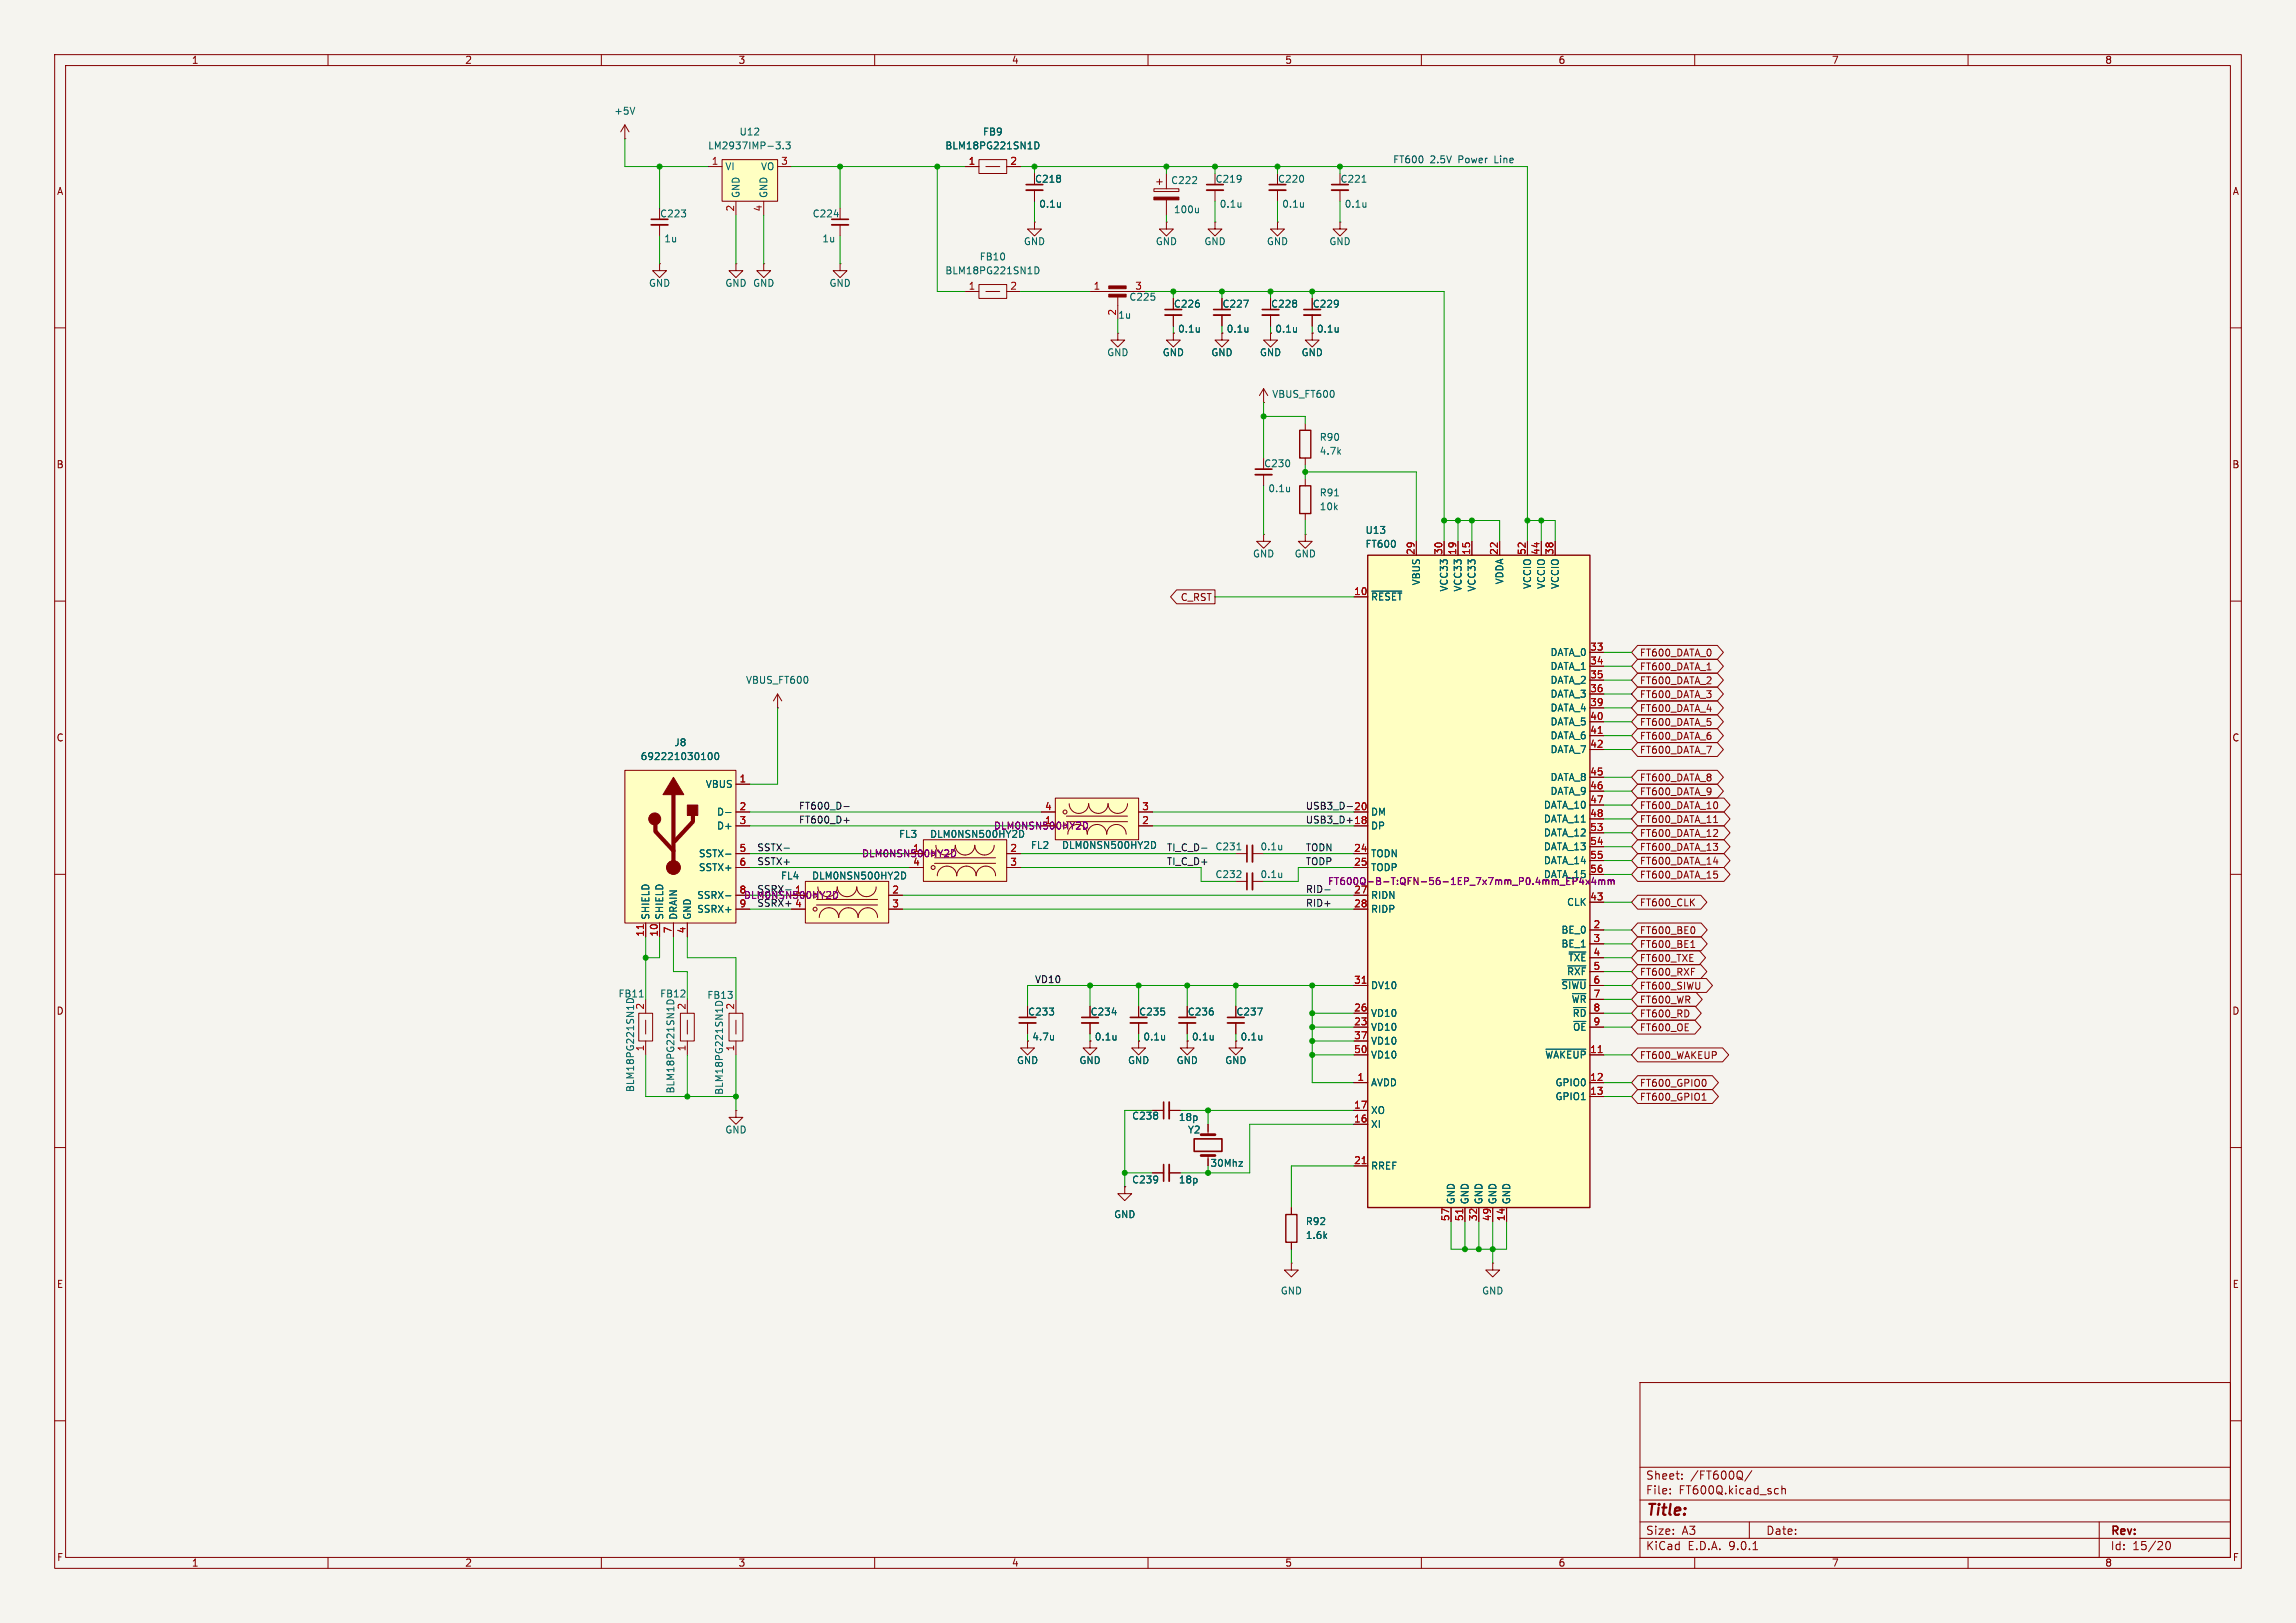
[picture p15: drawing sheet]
<svg xmlns="http://www.w3.org/2000/svg" width="420mm" height="297mm" viewBox="0 0 420 297" stroke-linecap="round" stroke-linejoin="round" font-family="sans-serif">
<defs><g id="words">
<text font-size="2.8" fill="#840000" x="301" y="277.9">Title:</text>
<g font-size="2.1" fill="#840000">
<text x="301" y="273.7">File:</text>
<text x="301" y="271">Sheet:</text>
<text x="307.1" y="273.7">FT600Q.kicad_sch</text>
<text x="309.2" y="271">/FT600Q/</text>
<text x="301" y="281.1">Size:</text>
<text x="307.6" y="281.1">A3</text>
<text x="323" y="281.1">Date:</text>
<text x="386" y="281.3">Rev:</text>
<text x="301" y="283.9">KiCad</text>
<text x="308.7" y="283.9">E.D.A.</text>
<text x="316.3" y="283.9">9.0.1</text>
<text x="386" y="283.9">Id:</text>
<text x="390.1" y="283.9">15/20</text>
</g>
<g font-size="1.8" fill="#840000">
<text x="35" y="11.9">1</text>
<text x="85" y="11.9">2</text>
<text x="135" y="11.9">3</text>
<text x="185" y="11.9">4</text>
<text x="235" y="11.9">5</text>
<text x="285" y="11.9">6</text>
<text x="335" y="11.9">7</text>
<text x="385" y="11.9">8</text>
<text x="10.3" y="35.9">A</text>
<text x="189.2" y="33.6">C218</text>
<text x="408.3" y="35.9">A</text>
<text x="214.6" y="56.5">C226</text>
<text x="223.5" y="56.5">C227</text>
<text x="232.4" y="56.5">C228</text>
<text x="240" y="56.5">C229</text>
<text x="10.3" y="85.9">B</text>
<text x="408.2" y="85.9">B</text>
<text x="215.9" y="110.2">C_RST</text>
<text x="299.9" y="120.3">FT600_DATA_0</text>
<text x="299.9" y="122.9">FT600_DATA_1</text>
<text x="299.9" y="125.4">FT600_DATA_2</text>
<text x="299.9" y="130.5">FT600_DATA_4</text>
<text x="299.9" y="128">FT600_DATA_3</text>
<text x="10.3" y="135.9">C</text>
<text x="299.9" y="135.6">FT600_DATA_6</text>
<text x="299.9" y="133">FT600_DATA_5</text>
<text x="408.2" y="135.9">C</text>
<text x="299.9" y="143.2">FT600_DATA_8</text>
<text x="299.9" y="138.1">FT600_DATA_7</text>
<text x="299.9" y="145.7">FT600_DATA_9</text>
<text x="299.9" y="148.3">FT600_DATA_10</text>
<text x="299.9" y="153.4">FT600_DATA_12</text>
<text x="299.9" y="155.9">FT600_DATA_13</text>
<text x="299.9" y="150.8">FT600_DATA_11</text>
<text x="157.6" y="157.1">DLM0NSN500HY2D</text>
<text x="299.9" y="161">FT600_DATA_15</text>
<text x="299.9" y="158.4">FT600_DATA_14</text>
<text x="136" y="164.7">DLM0NSN500HY2D</text>
<text x="299.9" y="166.1">FT600_CLK</text>
<text x="299.9" y="171.1">FT600_BE0</text>
<text x="299.9" y="173.7">FT600_BE1</text>
<text x="299.9" y="178.8">FT600_RXF</text>
<text x="299.9" y="176.2">FT600_TXE</text>
<text x="10.3" y="185.9">D</text>
<text x="299.9" y="183.8">FT600_WR</text>
<text x="299.9" y="181.3">FT600_SIWU</text>
<text x="408.2" y="185.9">D</text>
<text x="188" y="186">C233</text>
<text x="199.4" y="186">C234</text>
<text x="208.3" y="186">C235</text>
<text x="217.2" y="186">C236</text>
<text x="226.1" y="186">C237</text>
<text x="299.9" y="188.9">FT600_OE</text>
<text x="299.9" y="186.4">FT600_RD</text>
<text x="299.9" y="194">FT600_WAKEUP</text>
<text x="299.9" y="199.1">FT600_GPIO0</text>
<text x="299.9" y="201.6">FT600_GPIO1</text>
<text x="221.3" y="213.7">30Mhz</text>
<text x="10.3" y="235.9">E</text>
<text x="408.3" y="235.9">E</text>
<text x="10.3" y="285.9">F</text>
<text x="35" y="286.9">1</text>
<text x="85" y="286.9">2</text>
<text x="135" y="286.9">3</text>
<text x="185" y="286.9">4</text>
<text x="235" y="286.9">5</text>
<text x="285" y="286.9">6</text>
<text x="335" y="286.9">7</text>
<text x="385" y="286.9">8</text>
<text x="408.3" y="285.9">F</text>
</g>
<g font-size="1.8" fill="#006464">
<text x="112.3" y="21.2">+5V</text>
<text x="129.4" y="27.5">LM2937IMP-3.3</text>
<text x="135.2" y="25">U12</text>
<text x="172.8" y="27.5">BLM18PG221SN1D</text>
<text x="179.7" y="25">FB9</text>
<text x="132.6" y="31.3">VI</text>
<text x="139.1" y="31.3">VO</text>
<text x="214.1" y="33.9">C222</text>
<text x="222.3" y="33.6">C219</text>
<text x="233.7" y="33.6">C220</text>
<text x="245.1" y="33.6">C221</text>
<text x="120.7" y="40">C223</text>
<text x="135.5" y="36.3" transform="rotate(-90 135.5 36.3)">GND</text>
<text x="140.6" y="36.3" transform="rotate(-90 140.6 36.3)">GND</text>
<text x="148.6" y="40">C224</text>
<text x="190" y="38.2">0.1u</text>
<text x="214.6" y="39.2">100u</text>
<text x="223" y="38.2">0.1u</text>
<text x="234.5" y="38.2">0.1u</text>
<text x="245.9" y="38.2">0.1u</text>
<text x="121.4" y="44.6">1u</text>
<text x="150.3" y="44.6">1u</text>
<text x="179.1" y="47.9">FB10</text>
<text x="187.2" y="45.1">GND</text>
<text x="211.3" y="45.1">GND</text>
<text x="220.2" y="45.1">GND</text>
<text x="231.6" y="45.1">GND</text>
<text x="243.1" y="45.1">GND</text>
<text x="118.6" y="52.7">GND</text>
<text x="132.6" y="52.7">GND GND</text>
<text x="151.6" y="52.7">GND</text>
<text x="172.8" y="50.4">BLM18PG221SN1D</text>
<text x="207.6" y="53.1">3</text>
<text x="204.5" y="58.5">1u</text>
<text x="206.5" y="55.2">C225</text>
<text x="202.4" y="65.4">GND</text>
<text x="212.6" y="65.4">GND</text>
<text x="215.4" y="61.1">0.1u</text>
<text x="221.5" y="65.4">GND</text>
<text x="224.3" y="61.1">0.1u</text>
<text x="230.4" y="65.4">GND</text>
<text x="233.2" y="61.1">0.1u</text>
<text x="238" y="65.4">GND</text>
<text x="240.8" y="61.1">0.1u</text>
<text x="232.6" y="73">VBUS_FT600</text>
<text x="241.3" y="83.4">4.7k</text>
<text x="241.3" y="80.9">R90</text>
<text x="231.1" y="85.7">C230</text>
<text x="231.9" y="90.3">0.1u</text>
<text x="241.3" y="93.6">10k</text>
<text x="241.3" y="91">R91</text>
<text x="249.7" y="97.9">U13</text>
<text x="249.7" y="100.4">FT600</text>
<text x="229.1" y="102.2">GND</text>
<text x="236.7" y="102.2">GND</text>
<text x="259.9" y="107.2" transform="rotate(-90 259.9 107.2)">VBUS</text>
<text x="275.2" y="107" transform="rotate(-90 275.2 107)">VDDA</text>
<text x="280.3" y="107.9" transform="rotate(-90 280.3 107.9)">VCCIO</text>
<text x="282.8" y="107.9" transform="rotate(-90 282.8 107.9)">VCCIO</text>
<text x="285.3" y="107.9" transform="rotate(-90 285.3 107.9)">VCCIO</text>
<text x="250.7" y="110.1">~{RESET}</text>
<text x="265" y="108.4" transform="rotate(-90 265 108.4)">VCC33</text>
<text x="267.6" y="108.4" transform="rotate(-90 267.6 108.4)">VCC33</text>
<text x="270.1" y="108.4" transform="rotate(-90 270.1 108.4)">VCC33</text>
<text x="136.4" y="125.3">VBUS_FT600</text>
<text x="283.5" y="120.2">DATA_0</text>
<text x="283.5" y="122.8">DATA_1</text>
<text x="283.5" y="125.3">DATA_2</text>
<text x="283.5" y="127.9">DATA_3</text>
<text x="283.5" y="130.4">DATA_4</text>
<text x="123.3" y="136.8">J8</text>
<text x="283.5" y="132.9">DATA_5</text>
<text x="283.5" y="135.5">DATA_6</text>
<text x="117.1" y="139.3">692221030100</text>
<text x="283.5" y="138">DATA_7</text>
<text x="283.5" y="143.1">DATA_8</text>
<text x="129" y="144.4">VBUS</text>
<text x="131.1" y="149.5">D-</text>
<text x="250.7" y="149.5">DM</text>
<text x="282.3" y="148.2">DATA_10</text>
<text x="283.5" y="145.6">DATA_9</text>
<text x="131.1" y="152">D+</text>
<text x="164.4" y="153.5">FL3</text>
<text x="170" y="153.5">DLM0NSN500HY2D</text>
<text x="181.7" y="152">DLM0NSN500HY2D</text>
<text x="188.5" y="155.5">FL2</text>
<text x="194.2" y="155.5">DLM0NSN500HY2D</text>
<text x="222.2" y="155.8">C231</text>
<text x="230.5" y="155.8">0.1u</text>
<text x="250.7" y="152">DP</text>
<text x="282.3" y="150.7">DATA_11</text>
<text x="282.3" y="153.3">DATA_12</text>
<text x="282.3" y="155.8">DATA_13</text>
<text x="127.7" y="157.1">SSTX-</text>
<text x="127.7" y="159.6">SSTX+</text>
<text x="142.8" y="161.1">FL4</text>
<text x="148.4" y="161.1">DLM0NSN500HY2D</text>
<text x="222.2" y="160.9">C232</text>
<text x="230.5" y="160.9">0.1u</text>
<text x="250.7" y="157.1">TODN</text>
<text x="250.7" y="159.6">TODP</text>
<text x="282.3" y="158.3">DATA_14</text>
<text x="282.3" y="160.9">DATA_15</text>
<text x="127.4" y="164.7">SSRX-</text>
<text x="127.4" y="167.2">SSRX+</text>
<text x="250.7" y="164.7">RIDN</text>
<text x="250.7" y="167.2">RIDP</text>
<text x="286.6" y="166">CLK</text>
<text x="119" y="168.4" transform="rotate(-90 119 168.4)">SHIELD</text>
<text x="121.5" y="168.4" transform="rotate(-90 121.5 168.4)">SHIELD</text>
<text x="124.1" y="168.4" transform="rotate(-90 124.1 168.4)">DRAIN</text>
<text x="126.6" y="168.4" transform="rotate(-90 126.6 168.4)">GND</text>
<text x="285.5" y="173.6">BE_1</text>
<text x="285.5" y="171">BE_0</text>
<text x="286.6" y="178.7">~{RXF}</text>
<text x="286.8" y="176.1">~{TXE}</text>
<text x="113" y="182.7">FB11</text>
<text x="120.7" y="182.7">FB12</text>
<text x="129.3" y="183">FB13</text>
<text x="250.7" y="181.2">DV10</text>
<text x="285.5" y="181.2">~{SIWU}</text>
<text x="287.4" y="183.7">~{WR}</text>
<text x="188.7" y="190.6">4.7u</text>
<text x="200.2" y="190.6">0.1u</text>
<text x="209.1" y="190.6">0.1u</text>
<text x="217.9" y="190.6">0.1u</text>
<text x="226.8" y="190.6">0.1u</text>
<text x="250.7" y="186.3">VD10</text>
<text x="250.7" y="188.8">VD10</text>
<text x="250.7" y="191.4">VD10</text>
<text x="287.6" y="186.3">~{RD}</text>
<text x="287.6" y="188.8">~{OE}</text>
<text x="185.9" y="194.9">GND</text>
<text x="197.4" y="194.9">GND</text>
<text x="206.2" y="194.9">GND</text>
<text x="215.1" y="194.9">GND</text>
<text x="224" y="194.9">GND</text>
<text x="250.7" y="193.9">VD10</text>
<text x="282.6" y="193.9">~{WAKEUP}</text>
<text x="116.2" y="199.9" transform="rotate(-90 116.2 199.9)">BLM18PG221SN1D</text>
<text x="123.5" y="200.2" transform="rotate(-90 123.5 200.2)">BLM18PG221SN1D</text>
<text x="132.4" y="200.4" transform="rotate(-90 132.4 200.4)">BLM18PG221SN1D</text>
<text x="250.7" y="199">AVDD</text>
<text x="284.4" y="201.5">GPIO1</text>
<text x="284.4" y="199">GPIO0</text>
<text x="132.6" y="207.6">GND</text>
<text x="207" y="205.1">C238</text>
<text x="215.5" y="205.3">18p</text>
<text x="217.2" y="207.6">Y2</text>
<text x="250.7" y="204.1">XO</text>
<text x="250.7" y="206.6">XI</text>
<text x="250.7" y="214.2">RREF</text>
<text x="207" y="216.8">C239</text>
<text x="215.5" y="216.8">18p</text>
<text x="266.3" y="220.5" transform="rotate(-90 266.3 220.5)">GND</text>
<text x="268.8" y="220.5" transform="rotate(-90 268.8 220.5)">GND</text>
<text x="271.4" y="220.5" transform="rotate(-90 271.4 220.5)">GND</text>
<text x="273.9" y="220.5" transform="rotate(-90 273.9 220.5)">GND</text>
<text x="276.5" y="220.5" transform="rotate(-90 276.5 220.5)">GND</text>
<text x="203.7" y="223.1">GND</text>
<text x="238.8" y="226.9">1.6k</text>
<text x="238.8" y="224.4">R92</text>
<text x="234.2" y="237.1">GND</text>
<text x="271" y="237.1">GND</text>
</g>
<g font-size="1.8" fill="#a90000">
<text x="130.1" y="30.2">1</text>
<text x="142.8" y="30.2">3</text>
<text x="177.1" y="30.2">1</text>
<text x="184.7" y="30.2">2</text>
<text x="134.4" y="38.8" transform="rotate(-90 134.4 38.8)">2</text>
<text x="139.4" y="38.8" transform="rotate(-90 139.4 38.8)">4</text>
<text x="177.1" y="53.1">1</text>
<text x="184.7" y="53.1">2</text>
<text x="200" y="53.1">1</text>
<text x="204.2" y="57.9" transform="rotate(-90 204.2 57.9)">2</text>
<text x="258.8" y="101.6" transform="rotate(-90 258.8 101.6)">29</text>
<text x="263.9" y="101.6" transform="rotate(-90 263.9 101.6)">30</text>
<text x="266.4" y="101.6" transform="rotate(-90 266.4 101.6)">19</text>
<text x="269" y="101.6" transform="rotate(-90 269 101.6)">15</text>
<text x="274.1" y="101.6" transform="rotate(-90 274.1 101.6)">22</text>
<text x="279.1" y="101.6" transform="rotate(-90 279.1 101.6)">52</text>
<text x="281.7" y="101.6" transform="rotate(-90 281.7 101.6)">44</text>
<text x="284.2" y="101.6" transform="rotate(-90 284.2 101.6)">38</text>
<text x="247.6" y="109">10</text>
<text x="290.8" y="119.1">33</text>
<text x="290.8" y="121.7">34</text>
<text x="290.8" y="124.2">35</text>
<text x="290.8" y="126.7">36</text>
<text x="290.8" y="129.3">39</text>
<text x="290.8" y="131.8">40</text>
<text x="290.8" y="134.4">41</text>
<text x="290.8" y="136.9">42</text>
<text x="135.2" y="143.3">1</text>
<text x="290.8" y="142">45</text>
<text x="135.2" y="148.3">2</text>
<text x="191.1" y="148.3">4</text>
<text x="208.8" y="148.3">3</text>
<text x="247.6" y="148.3">20</text>
<text x="290.8" y="144.5">46</text>
<text x="290.8" y="147.1">47</text>
<text x="290.8" y="149.6">48</text>
<text x="135.2" y="150.9">3</text>
<text x="135.2" y="156">5</text>
<text x="166.9" y="156">1</text>
<text x="184.7" y="156">2</text>
<text x="191.1" y="150.9">1</text>
<text x="208.8" y="150.9">2</text>
<text x="247.6" y="156">24</text>
<text x="247.6" y="150.9">18</text>
<text x="290.8" y="152.1">53</text>
<text x="290.8" y="154.7">54</text>
<text x="135.2" y="158.5">6</text>
<text x="166.9" y="158.5">4</text>
<text x="184.7" y="158.5">3</text>
<text x="247.6" y="158.5">25</text>
<text x="290.8" y="157.2">55</text>
<text x="290.8" y="159.8">56</text>
<text x="145.3" y="163.6">1</text>
<text x="145.3" y="166.1">4</text>
<text x="163.1" y="163.6">2</text>
<text x="163.1" y="166.1">3</text>
<text x="247.6" y="163.6">27</text>
<text x="247.6" y="166.1">28</text>
<text x="290.8" y="164.8">43</text>
<text x="117.9" y="171.5" transform="rotate(-90 117.9 171.5)">11</text>
<text x="120.4" y="171.5" transform="rotate(-90 120.4 171.5)">10</text>
<text x="122.9" y="170.9" transform="rotate(-90 122.9 170.9)">7</text>
<text x="125.5" y="170.9" transform="rotate(-90 125.5 170.9)">4</text>
<text x="291.4" y="172.5">3</text>
<text x="291.4" y="169.9">2</text>
<text x="291.4" y="175">4</text>
<text x="291.4" y="177.5">5</text>
<text x="117.9" y="184.9" transform="rotate(-90 117.9 184.9)">2</text>
<text x="125.5" y="184.9" transform="rotate(-90 125.5 184.9)">2</text>
<text x="134.4" y="184.9" transform="rotate(-90 134.4 184.9)">2</text>
<text x="247.6" y="185.2">26</text>
<text x="247.6" y="180.1">31</text>
<text x="291.4" y="180.1">6</text>
<text x="291.4" y="182.6">7</text>
<text x="291.4" y="185.2">8</text>
<text x="247.6" y="187.7">23</text>
<text x="247.6" y="190.2">37</text>
<text x="291.4" y="187.7">9</text>
<text x="117.9" y="192.5" transform="rotate(-90 117.9 192.5)">1</text>
<text x="125.5" y="192.5" transform="rotate(-90 125.5 192.5)">1</text>
<text x="134.4" y="192.5" transform="rotate(-90 134.4 192.5)">1</text>
<text x="247.6" y="192.8">50</text>
<text x="248.2" y="197.9">1</text>
<text x="290.8" y="192.8">11</text>
<text x="290.8" y="197.9">12</text>
<text x="247.6" y="202.9">17</text>
<text x="290.8" y="200.4">13</text>
<text x="247.6" y="205.5">16</text>
<text x="247.6" y="213.1">21</text>
<text x="265.2" y="223.6" transform="rotate(-90 265.2 223.6)">57</text>
<text x="267.7" y="223.6" transform="rotate(-90 267.7 223.6)">51</text>
<text x="270.3" y="223.6" transform="rotate(-90 270.3 223.6)">32</text>
<text x="272.8" y="223.6" transform="rotate(-90 272.8 223.6)">49</text>
<text x="275.3" y="223.6" transform="rotate(-90 275.3 223.6)">14</text>
</g>
<g font-size="1.8" fill="#0000c2">
<text x="254.7" y="30.1">FT600</text>
<text x="261.6" y="30.1">2.5V</text>
<text x="266.9" y="30.1">Power</text>
<text x="273.7" y="30.1">Line</text>
</g>
<g font-size="1.8" fill="#0f0f0f">
<text x="146" y="148.2">FT600_D-</text>
<text x="238.8" y="148.2">USB3_D-</text>
<text x="138.4" y="155.9">SSTX-</text>
<text x="146" y="150.8">FT600_D+</text>
<text x="213.4" y="155.9">TI_C_D-</text>
<text x="238.8" y="150.8">USB3_D+ 18</text>
<text x="238.8" y="155.9">TODN</text>
<text x="138.4" y="158.4">SSTX+</text>
<text x="213.4" y="158.4">TI_C_D+</text>
<text x="238.8" y="158.4">TODP</text>
<text x="238.8" y="163.5">RID-</text>
<text x="238.8" y="166">RID+</text>
<text x="189.2" y="180">VD10</text>
</g>
<g font-size="1.8" fill="#840084">
<text x="135.2" y="163.6">8</text>
<text x="135.2" y="166.1">9</text>
<text x="138.4" y="166">SSRX+ 4</text>
<text x="138.4" y="163.5">SSRX-</text>
<text x="242.8" y="162.2">FT600Q-B-T:QFN-56-1EP_7x7mm_P0.4mm_EP4x4mm</text>
</g>
</g></defs>
<path d="M0 0h420v297h-420z" fill="#f5f4ef" stroke="#f5f4ef" stroke-width=".18"/>
<g fill="none" stroke="#840000" stroke-width=".18">
<path d="M10 10h400v277h-400zM12 12h396v273h-396zM60 10v2M110 10v2M160 10v2M210 10v2M260 10v2M310 10v2M360 10v2M232.4 57.7v2M10 60h2M408 60h2"/>
<path d="M231.1 86.9v2M10 110h2M408 110h2M10 160h2M408 160h2M10 210h2M408 210h2M300 253h108v32h-108zM10 260h2M300 278.5h108M300 274.5h108M300 268.5h108"/>
<path d="M305.5 273.2v.2M305.5 272.5v.1M307.7 270.5v.2M307.7 269.8v.1M320 278.5v3M320.4 269.1l-1.2 1.9M325.2 272.4l.1 .1M325.3 273.3l-.1 .1M325.9 271.9v1.5M325.9 272.5l.3-.1 .3 .1 .1 .9M384 278.5v6.5M408 260h2"/>
<path d="M60 285v2M110 285v2M160 285v2M210 285v2M260 285v2M300 281.5h108M310 285v2M320.7 283.6h.8M360 285v2M396.3 282.2l.2-.1a.8 .8 0 0 1 .5 .7 .8 .8 0 0 1-.5 .8l-.2-.2-.1-.4z"/>
</g>
<path d="M230.9 56.6h3M229.6 85.9h3.1" fill="none" stroke="#840000" stroke-width=".3"/>
<path d="M230.9 57.7h3M229.6 86.9h3.1" fill="none" stroke="#840000" stroke-width=".33"/>
<path d="M237.2 59.9v.9M237.2 60.7h-.1M235.9 89.1v.9M235.9 89.9h-.1" fill="none" stroke="#006464" stroke-width=".18"/>
<path d="M250.2 101.6h40.6v119.4h-40.6z" fill="#ffffc2"/>
<path d="M250.2 101.6h40.6v119.4h-40.6z" fill="none" stroke="#840000" stroke-width=".25"/>
<g fill="none" stroke="#840000" stroke-width=".18">
<path d="M233.7 34.8v2M245.1 34.8v2M233.7 40.6v1.3h1.2l-1.2 1.3-1.3-1.3h1.3M233.7 40.6h.1M245.1 40.6v1.3h1.3l-1.3 1.3-1.3-1.3h1.3M245.1 40.6h.1M259.1 99.1v2.5M264.2 99.1v2.5M266.7 99.1v2.5M269.2 99.1v2.5M274.3 99.1v2.5M279.4 99.1v2.5"/>
<path d="M281.9 99.1v2.5M284.5 99.1v2.5M247.6 109.2h2.6M290.8 119.4h2.6M290.8 121.9h2.6M290.8 124.5h2.6M290.8 127h2.6M290.8 129.5h2.6M290.8 132.1h2.6M290.8 134.6h2.6M290.8 137.2h2.6M247.6 148.6h2.6"/>
<path d="M247.6 151.1h2.6M247.6 156.2h2.6M247.6 158.8h2.6M290.8 142.2h2.6M290.8 144.8h2.6M290.8 147.3h2.6M290.8 149.9h2.6M290.8 152.4h2.6M290.8 154.9h2.6M290.8 157.5h2.6M247.6 163.8h2.6M247.6 166.4h2.6"/>
<path d="M290.8 172.7h2.6M290.8 175.3h2.6M290.8 177.8h2.6M290.8 160h2.6M290.8 165.1h2.6M290.8 170.2h2.6M188 187.2v2M247.6 185.4h2.6M247.6 188h2.6M247.6 190.5h2.6M247.6 198.1h2.6M247.6 180.3h2.6"/>
<path d="M247.6 193h2.6M290.8 185.4h2.6M290.8 188h2.6M290.8 198.1h2.6M290.8 180.3h2.6M290.8 182.9h2.6M290.8 193h2.6M247.6 203.2h2.6M247.6 205.7h2.6M247.6 213.4h2.6M290.8 200.7h2.6M265.4 221v2.5"/>
<path d="M268 221v2.5M270.5 221v2.5M273 221v2.5M275.6 221v2.5"/>
</g>
<path d="M292.3 134.2h.8M249.2 179.9h.7M292.3 192.6h.8M249.2 212.9h.7M267.6 221.3v.7" fill="none" stroke="#a90000" stroke-width=".18"/>
<path d="M238.4 37.1v.8M238.4 37.8v.1M249.2 33.3h.7M249.9 37.1v.8M249.9 37.8l-.1 .1M250.9 108.2h5.5M285.8 179.3h4.3M286.8 176.8h3.3M287 174.2h3.1M192.7 189.5v.8M192.7 190.2l-.1 .1M282.8 192h7.3" fill="none" stroke="#006464" stroke-width=".18"/>
<g fill="none" stroke="#840084" stroke-width=".18">
<path d="M287.7 160.6v1.3M289.6 161v.9M290.1 161l.7 .9M290.8 161l-.7 .9M291.5 160.5l-.3 .9h.8M291.8 161v.9M292.5 161v.9M292.5 161.1l.3-.1 .2 .2M293 161.2l.2-.2 .3 .1 .1 .8M293 161.2v.7M294.2 161.1l.3-.1 .2 .2M294.2 161v.9"/>
<path d="M294.7 161.2l.2-.2 .3 .1v.8M294.7 161.2v.7"/>
</g>
<path d="M232.2 33.8h3M243.6 33.8h3M186.4 186.2h3.1" fill="none" stroke="#840000" stroke-width=".3"/>
<path d="M232.2 34.8h3M243.6 34.8h3M186.4 187.2h3.1" fill="none" stroke="#840000" stroke-width=".33"/>
<path d="M193 146.1h15.3v7.6h-15.3z" fill="#ffffc2"/>
<g fill="none" stroke="#840000" stroke-width=".18">
<path d="M190.5 148.6h2.5M193 146.1h15.3v7.6h-15.3zM195.1 150.4h11.1M195.1 149.4h11.1M195.3 152.7a1.78 1.78 0 0 1 1.8-1.8 1.78 1.78 0 0 1 1.8 1.8 1.78 1.78 0 0 1 1.8-1.8 1.78 1.78 0 0 1 1.7 1.8 1.78 1.78 0 0 1 1.8-1.8 1.78 1.78 0 0 1 1.8 1.8M195.6 147.1a1.78 1.78 0 0 0 1.8 1.8 1.78 1.78 0 0 0 1.7-1.8 1.78 1.78 0 0 0 1.8 1.7 1.78 1.78 0 0 0 1.8-1.7 1.78 1.78 0 0 0 1.8 1.7 1.78 1.78 0 0 0 1.7-1.7M208.3 148.6h2.5M208.3 151.1h2.5"/>
<circle cx="194.8" cy="148.6" r=".36"/>
</g>
<path d="M210.7 154a.64 .64 0 0 1 .7 .6 .64 .64 0 0 1-.7 .7" fill="none" stroke="#006464" stroke-width=".18"/>
<path d="M198.2 150.4a.64 .64 0 0 1 .7 .7 .64 .64 0 0 1-.7 .6" fill="none" stroke="#840084" stroke-width=".18"/>
<path d="M168.9 153.7h15.2v7.6h-15.2z" fill="#ffffc2"/>
<g fill="none" stroke="#840000" stroke-width=".18">
<path d="M240 57.7v2M231.1 73.7h.1M231.1 71.1l-.7 1.3M231.1 71.1l.8 1.3M231.1 71.1v2.6M238.8 77.5v1.2M240 61v1.2h1.3l-1.3 1.3-1.2-1.3h1.2M240 61h.1M231.1 97.8v1.3h1.3l-1.3 1.2-1.2-1.2h1.2M231.1 97.8h.1M238.8 97.8v1.3h1.2l-1.2 1.2-1.3-1.2h1.3M238.8 97.8h.1"/>
<path d="M238.8 83.8v1.3M238.8 87.6v1.3M238.8 94v1.3M166.4 158.8h2.5M168.9 153.7h15.2v7.6h-15.2zM170.9 157h11.2M170.9 158h11.2M171.2 154.7a1.77 1.77 0 0 0 1.8 1.8M176.5 156.5a1.78 1.78 0 0 1-1.7-1.8 1.78 1.78 0 0 1-1.8 1.8M181.9 154.7a1.78 1.78 0 0 1-1.8 1.8 1.78 1.78 0 0 1-1.8-1.8 1.78 1.78 0 0 1-1.8 1.8M184.1 158.8h2.6M184.1 156.2h2.6"/>
<path d="M226.1 156.2h2M229.1 156.2h2M171.4 160.3a1.78 1.78 0 0 1 1.8-1.8 1.78 1.78 0 0 1 1.8 1.8 1.78 1.78 0 0 1 1.8-1.8 1.78 1.78 0 0 1 1.8 1.8M178.6 160.3a1.78 1.78 0 0 1 1.7-1.8 1.78 1.78 0 0 1 1.8 1.8M226.1 161.3h2M229.1 161.3h2M188 190.5v1.3h1.2l-1.2 1.2-1.3-1.2h1.3M188 190.5h.1M134.6 203.2v1.3h1.3l-1.3 1.2-1.3-1.2h1.3M134.6 203.2h.1M236.2 231.1v1.3h1.3l-1.3 1.3-1.3-1.3h1.3M236.2 231.1h.1"/>
<circle cx="170.7" cy="158.8" r=".36"/>
</g>
<path d="M244.8 59.9v.9M244.8 60.7h-.1M244.1 90.7h.8M187.3 152.5l-.2 .6-.6 .1M226.3 155.5h.7M234.4 154.7v.8M234.4 159.8v.8M234.4 155.4v.1M234.4 160.5h.1" fill="none" stroke="#006464" stroke-width=".18"/>
<path d="M174.1 155.5a.64 .64 0 0 1 .7 .7 .64 .64 0 0 1-.7 .6" fill="none" stroke="#840084" stroke-width=".18"/>
<path d="M237.7 78.7h2.1v5.1h-2.1zM237.7 88.9h2.1v5.1h-2.1z" fill="none" stroke="#840000" stroke-width=".25"/>
<path d="M238.5 56.6h3.1M228.1 154.7v3M228.1 159.8v3" fill="none" stroke="#840000" stroke-width=".3"/>
<path d="M238.5 57.7h3.1M229.1 154.7v3M229.1 159.8v3" fill="none" stroke="#840000" stroke-width=".33"/>
<path d="M147.3 161.3h15.3v7.6h-15.3z" fill="#ffffc2"/>
<g fill="none" stroke="#840000" stroke-width=".18">
<path d="M211.1 34.5h4.5v.6h-4.5zM211.6 33.3h1M212.1 32.8v1M213.4 31.8v2.7M213.4 36.6v2.8M222.2 34.8v2M176.5 53.3h2.6M179.1 52.1h5v2.5h-5zM180.3 53.3h2.6M184.1 53.3h2.6M199.4 53.3h7.6M204.5 54.1v4.3"/>
<path d="M213.4 40.6v1.3h1.2l-1.2 1.3-1.3-1.3h1.3M213.4 40.6h.1M214.6 57.7v2M222.2 40.6v1.3h1.3l-1.3 1.3-1.2-1.3h1.2M222.2 40.6h.1M223.5 57.7v2M204.5 61v1.2h1.2l-1.2 1.3-1.3-1.3h1.3M204.5 61h.1M214.6 61v1.2h1.3l-1.3 1.3-1.2-1.3h1.2M214.6 61h.1M223.5 61v1.2h1.3l-1.3 1.3-1.3-1.3h1.3M223.5 61h.1"/>
<path d="M232.4 61v1.2h1.3l-1.3 1.3-1.3-1.3h1.3M232.4 61h.1M142.2 129.5h.1M142.2 127l-.7 1.3M142.2 127l.8 1.3M142.2 127v2.5M144.8 166.4h2.5M147.3 161.3h15.3v7.6h-15.3zM149.4 164.6h11.1M149.4 165.6h11.1M149.6 162.3a1.78 1.78 0 0 0 1.8 1.8 1.78 1.78 0 0 0 1.8-1.8 1.78 1.78 0 0 0 1.7 1.8 1.78 1.78 0 0 0 1.8-1.8 1.78 1.78 0 0 0 1.8 1.8 1.78 1.78 0 0 0 1.8-1.8M149.9 167.9a1.78 1.78 0 0 1 1.7-1.8 1.78 1.78 0 0 1 1.8 1.8 1.78 1.78 0 0 1 1.8-1.8 1.78 1.78 0 0 1 1.8 1.8"/>
<path d="M157 167.9a1.78 1.78 0 0 1 1.7-1.8 1.78 1.78 0 0 1 1.8 1.8M162.6 166.4h2.5M162.6 163.8h2.5M199.4 190.5v1.3h1.3l-1.3 1.2-1.3-1.2h1.3M199.4 190.5h.1M208.3 190.5v1.3h1.2l-1.2 1.2-1.3-1.2h1.3M208.3 190.5h.1M208.3 187.2v2M217.2 190.5v1.3h1.2l-1.2 1.2-1.3-1.2h1.3M217.2 190.5h.1M217.2 187.2v2M226.1 190.5v1.3h1.2l-1.2 1.2-1.3-1.2h1.3"/>
<path d="M226.1 190.5h.1M226.1 187.2v2M205.7 217.2v1.2h1.3l-1.3 1.3-1.2-1.3h1.2M205.7 217.2h.1M210.8 214.6h2.1M210.8 203.2h2.1M213.9 214.6h2M213.9 203.2h2M221 205.7v1.9M221 211.5v.6M236.2 221v1.2M236.2 227.3v1.3"/>
<circle cx="149.1" cy="166.4" r=".36"/>
</g>
<g fill="none" stroke="#006464" stroke-width=".18">
<path d="M219.2 38.1v.8M219.2 38.8l-.2 .1M227 37.1v.8M227 37.8l-.1 .1M189.3 48.8a.64 .64 0 0 1 .8 .7 .64 .64 0 0 1-.8 .6zM219.4 59.9v.9M227.5 54.9h.8l-.5 1.3M228.3 59.9v.9M219.4 60.7h-.1M228.3 60.7h-.1M164.9 159.6a.64 .64 0 0 1 .8 .6 .64 .64 0 0 1-.8 .7M213 189.5v.8"/>
<path d="M213 190.2v.1M221.9 189.5v.8M221.9 190.2v.1M230 184.5h.9l-.6 1.2M230.8 189.5v.8M230.8 190.2l-.1 .1M226.6 212.6h.7l-.7 .8h.7"/>
</g>
<path d="M152.5 163.1a.64 .64 0 0 1 .7 .7 .64 .64 0 0 1-.7 .6" fill="none" stroke="#840084" stroke-width=".18"/>
<g fill="#840000" stroke="#840000" stroke-width=".18">
<path d="M202.8 53.8h3.2v.6h-3.2z"/>
<path d="M202.8 52.3h3.2v.5h-3.2z"/>
<path d="M211.1 36.1h4.5v.5h-4.5z"/>
</g>
<path d="M220.7 33.8h3.1M213.1 56.6h3.1M222 56.6h3M206.8 186.2h3M215.6 186.2h3.1M224.5 186.2h3.1M212.9 201.7v3M212.9 213.1v3.1M218.4 208.4h5.1v2.3h-5.1z" fill="none" stroke="#840000" stroke-width=".3"/>
<path d="M220.7 34.8h3.1M213.1 57.7h3.1M222 57.7h3M206.8 187.2h3M215.6 187.2h3.1M224.5 187.2h3.1M213.9 201.7v3M213.9 213.1v3.1" fill="none" stroke="#840000" stroke-width=".33"/>
<path d="M235.2 222.2h2v5.1h-2z" fill="none" stroke="#840000" stroke-width=".25"/>
<path d="M219.7 211.5h2.5M219.7 207.6h2.5" fill="none" stroke="#840000" stroke-width=".51"/>
<path d="M114.3 141h20.3v27.9h-20.3z" fill="#ffffc2"/>
<g fill="none" stroke="#840000" stroke-width=".18">
<path d="M120.6 48.3v1.2h1.3l-1.3 1.3-1.2-1.3h1.2M120.6 48.3h.1M120.6 41.1v2.1M134.6 48.3v1.2h1.3l-1.3 1.3-1.3-1.3h1.3M134.6 48.3h.1M139.7 48.3v1.2h1.3l-1.3 1.3-1.3-1.3h1.3M139.7 48.3h.1M114.3 141h20.3v27.9h-20.3zM127 148.6h.1M134.6 143.5h2.6M134.6 148.6h2.6M134.6 151.1h2.6"/>
<path d="M134.6 156.2h2.6M134.6 158.8h2.6M118.1 168.9v2.6M120.6 168.9v2.6M123.2 168.9v2.6M125.7 168.9v2.6M134.6 163.8h2.6M134.6 166.4h2.6"/>
</g>
<g fill="#840000" stroke="#840000" stroke-width=".18">
<path d="M123.2 142.2l1.9 3.2h-3.8z"/>
<path d="M125.7 147.3h1.9v1.9h-1.9z"/>
<circle cx="119.8" cy="149.9" r="1.09"/>
<circle cx="123.2" cy="158.7" r="1.27"/>
</g>
<path d="M119.9 150.1v2l3.3 3.6M123.2 144.8v14M126.7 148.3v2.1l-3.3 3.5" fill="none" stroke="#840000" stroke-width=".76"/>
<path d="M117.7 169.2v.7" fill="none" stroke="#a90000" stroke-width=".18"/>
<path d="M129.7 137.9l.1-.2a.68 .68 0 0 1 .5 .7 .68 .68 0 0 1-.5 .6l-.3-.5zM130.9 137.9l.2-.2a.68 .68 0 0 1 .4 .7 .68 .68 0 0 1-.4 .6l-.4-.5zM132.7 148.7h1M132.7 156.3h1M132.7 163.9h1" fill="none" stroke="#006464" stroke-width=".18"/>
<path d="M119.1 40.1h3.1" fill="none" stroke="#840000" stroke-width=".3"/>
<path d="M119.1 41.1h3.1" fill="none" stroke="#840000" stroke-width=".33"/>
<path d="M132.1 29.2h10.1v7.6h-10.1z" fill="#ffffc2"/>
<g fill="none" stroke="#840000" stroke-width=".18">
<path d="M114.3 25.4h.1M114.3 22.9l-.8 1.2M114.3 22.9l.8 1.2M114.3 22.9v2.5M129.5 30.5h2.6M132.1 29.2h10.1v7.6h-10.1zM134.6 36.8v2.6M139.7 36.8v2.6M142.2 30.5h2.6M153.7 38.1v2M176.5 30.5h2.6M179.1 29.2h5v2.6h-5z"/>
<path d="M180.3 30.5h2.6M184.1 30.5h2.6M189.2 34.8v2M153.7 48.3v1.2h1.2l-1.2 1.3-1.3-1.3h1.3M153.7 48.3h.1M153.7 41.1v2.1M189.2 40.6v1.3h1.3l-1.3 1.3-1.2-1.3h1.2M189.2 40.6h.1M214.6 57.7v2M223.5 57.7v2M232.4 57.7v2M240 57.7v2"/>
<path d="M214.6 61h.1M223.5 61h.1M232.4 61h.1M240 61h.1M259.1 99.1v2.5M264.2 99.1v2.5M266.7 99.1v2.5M269.2 99.1v2.5M274.3 99.1v2.5M279.4 99.1v2.5M281.9 99.1v2.5M284.5 99.1v2.5"/>
<path d="M215.2 107.9h7v2.6h-7l-1.1-1.3zM247.6 109.2h2.6M290.8 119.4h2.6M299.6 118.1h14.5l1.2 1.3-1.2 1.3h-14.5l-1.2-1.3zM290.8 121.9h2.6M290.8 124.5h2.6M290.8 127h2.6M290.8 129.5h2.6M290.8 132.1h2.6M290.8 134.6h2.6M290.8 137.2h2.6M299.6 120.6h14.5l1.2 1.3-1.2 1.3h-14.5l-1.2-1.3z"/>
<path d="M299.6 123.2h14.5l1.2 1.3-1.2 1.2h-14.5l-1.2-1.2zM299.6 128.3h14.5l1.2 1.2-1.2 1.3h-14.5l-1.2-1.3zM299.6 125.7h14.5l1.2 1.3-1.2 1.3h-14.5l-1.2-1.3zM299.6 133.3h14.5l1.2 1.3-1.2 1.3h-14.5l-1.2-1.3zM299.6 130.8h14.5l1.2 1.3-1.2 1.3h-14.5l-1.2-1.3zM299.6 135.9h14.5l1.2 1.3-1.2 1.2h-14.5l-1.2-1.2zM312.3 122.6h.7M134.6 143.5h2.6M134.6 148.6h2.6M134.6 151.1h2.6M134.6 156.2h2.6M134.6 158.8h2.6"/>
<path d="M166.4 158.8h2.5M184.1 156.2h2.6M184.1 158.8h2.6M190.5 148.6h2.5M208.3 148.6h2.5M208.3 151.1h2.5M247.6 148.6h2.6M247.6 151.1h2.6M247.6 156.2h2.6M247.6 158.8h2.6M290.8 142.2h2.6M290.8 144.8h2.6"/>
<path d="M290.8 147.3h2.6M290.8 149.9h2.6M290.8 152.4h2.6M290.8 154.9h2.6M290.8 157.5h2.6M299.6 151.1h15.7l1.2 1.3-1.2 1.3h-15.7l-1.2-1.3zM299.6 158.7h15.7l1.2 1.3-1.2 1.3h-15.7l-1.2-1.3zM299.6 156.2h15.7l1.2 1.3-1.2 1.3h-15.7l-1.2-1.3zM299.6 143.5h14.5l1.2 1.3-1.2 1.3h-14.5l-1.2-1.3zM299.6 146h15.7l1.2 1.3-1.2 1.3h-15.7l-1.2-1.3zM299.6 141h14.5l1.2 1.2-1.2 1.3h-14.5l-1.2-1.3zM299.6 153.7h15.7l1.2 1.2-1.2 1.3h-15.7l-1.2-1.3z"/>
<path d="M299.6 148.6h15.7l1.2 1.3-1.2 1.2h-15.7l-1.2-1.2zM313.4 153.1h.8M313.5 157.7h.8M313.5 150.5h.7M314.1 151.9v.4M118.1 168.9v2.6M120.6 168.9v2.6M123.2 168.9v2.6M125.7 168.9v2.6M134.6 163.8h2.6M134.6 166.4h2.6M144.8 166.4h2.5"/>
<path d="M162.6 163.8h2.5M162.6 166.4h2.5M247.6 163.8h2.6M247.6 166.4h2.6M290.8 172.7h2.6M290.8 175.3h2.6M290.8 177.8h2.6M290.8 160h2.6M290.8 165.1h2.6M290.8 170.2h2.6M299.6 176.5h11.5l1.1 1.3-1.1 1.3h-11.5l-1.2-1.3zM299.6 168.9h11.6l1.1 1.3-1.1 1.3h-11.6l-1.2-1.3z"/>
<path d="M299.6 179.1h12.5l1.2 1.2-1.2 1.3h-12.5l-1.2-1.3zM299.6 171.4h11.6l1.1 1.3-1.1 1.3h-11.6l-1.2-1.3zM299.6 163.8h11.5l1.1 1.3-1.1 1.3h-11.5l-1.2-1.3zM299.6 174h11.3l1.1 1.3-1.1 1.2h-11.3l-1.2-1.2zM309.3 173.4h.7M309.5 172.3l.2-.2v1.3M309.8 169.6l.2 .5-.2 .7M314.1 160v.6M116.8 185.4h2.6v5.1h-2.6zM118.1 182.9v2.5M118.1 186.7v2.5M118.1 190.5v2.5"/>
<path d="M124.5 185.4h2.5v5.1h-2.5zM125.7 182.9v2.5M125.7 186.7v2.5M125.7 190.5v2.5M133.3 185.4h2.6v5.1h-2.6zM134.6 182.9v2.5M134.6 186.7v2.5M134.6 190.5v2.5M188 190.5h.1M188 187.2v2M199.4 190.5h.1M199.4 187.2v2"/>
<path d="M208.3 190.5h.1M208.3 187.2v2M217.2 190.5h.1M217.2 187.2v2M226.1 190.5h.1M226.1 187.2v2M247.6 185.4h2.6M247.6 188h2.6M247.6 190.5h2.6M247.6 198.1h2.6M247.6 180.3h2.6M247.6 193h2.6"/>
<path d="M290.8 185.4h2.6M290.8 188h2.6M290.8 198.1h2.6M290.8 180.3h2.6M290.8 182.9h2.6M290.8 193h2.6M299.6 191.8h15.5l1.1 1.2-1.1 1.3h-15.5l-1.2-1.3zM299.6 186.7h10.4l1.1 1.3-1.1 1.2h-10.4l-1.2-1.2zM299.6 196.8h13.6l1.1 1.3-1.1 1.3h-13.6l-1.2-1.3zM299.6 181.6h10.7l1.1 1.3-1.1 1.3h-10.7l-1.2-1.3zM299.6 199.4h13.6l1.1 1.3-1.1 1.2h-13.6l-1.2-1.2zM299.6 184.1h10.5l1.1 1.3-1.1 1.3h-10.5l-1.2-1.3z"/>
<path d="M311.9 197.6l.2 .4-.2 .7M205.7 217.2h.1M210.8 214.6h2.1M210.8 203.2h2.1M213.9 214.6h2M213.9 203.2h2M221 205.7v1.3M247.6 203.2h2.6M247.6 205.7h2.6M247.6 213.4h2.6M290.8 200.7h2.6M311.3 201.3h.8"/>
<path d="M311.6 200.2l.1-.1v1.2M236.2 221v1.2M236.2 227.3v1.3M265.4 221v2.5M268 221v2.5M270.5 221v2.5M273 231.1v1.3h1.3l-1.3 1.3-1.2-1.3h1.2M273 231.1h.1M273 221v2.5M275.6 221v2.5"/>
</g>
<g fill="none" stroke="#006464" stroke-width=".18">
<path d="M116.1 19.6l-.4 1.3M141.9 26h.8l-.4 .5M142.5 26.5l.2 .2v.3l-.2 .2M143.3 27.1v.1M143.8 26h.7l-.4 .5 .4 .1v.5l-.2 .1-.5-.1M152.6 39.3h.8M189.3 26a.64 .64 0 0 1 .8 .6 .64 .64 0 0 1-.8 .6zM194 37.1v.8M194 37.8l-.1 .1M219.4 59.9v.9M227.5 54.9h.8l-.5 1.3M228.3 59.9v.9"/>
<path d="M237.2 59.9v.9M244.8 59.9v.9M219.4 60.7h-.1M228.3 60.7h-.1M237.2 60.7h-.1M244.8 60.7h-.1M250.9 108.2h5.5M129.7 137.9l.1-.2a.68 .68 0 0 1 .5 .7 .68 .68 0 0 1-.5 .6l-.3-.5zM130.9 137.9l.2-.2a.68 .68 0 0 1 .4 .7 .68 .68 0 0 1-.4 .6l-.4-.5zM132.7 148.7h1M132.7 156.3h1M164.9 159.6a.64 .64 0 0 1 .8 .6 .64 .64 0 0 1-.8 .7"/>
<path d="M187.3 152.5l-.2 .6-.6 .1M210.7 154a.64 .64 0 0 1 .7 .6 .64 .64 0 0 1-.7 .7M132.7 163.9h1M285.8 179.3h4.3M286.8 176.8h3.3M287 174.2h3.1M114.6 183.1v.4h1.3v-.4M117 182.4h.7M122.1 183.2l-.1 .5h1.3l-.1-.5M130.9 183.5v.5h1.3l-.1-.5M192.7 189.5v.8M192.7 190.2l-.1 .1"/>
<path d="M203.4 185.3h.8M204.1 189.5v.8M204.1 190.2v.1M213 189.5v.8M213 190.2v.1M221.9 189.5v.8M221.9 190.2v.1M230 184.5h.9l-.6 1.2M230.8 189.5v.8M230.8 190.2l-.1 .1M282.8 192h7.3M226.6 212.6h.7l-.7 .8h.7"/>
</g>
<path d="M187.7 33.8h3.1M152.1 40.1h3.1M197.9 186.2h3" fill="none" stroke="#840000" stroke-width=".3"/>
<path d="M187.7 34.8h3.1M152.1 41.1h3.1M197.9 187.2h3" fill="none" stroke="#840000" stroke-width=".33"/>
<path d="M143.4 155.2h1M154.4 147.6h.9M154.4 150.1h.9M219.8 155.2h1M246.4 147.6h1M242.3 162.8h1" fill="none" stroke="#0f0f0f" stroke-width=".18"/>
<g fill="none" stroke="#009600" stroke-width=".18">
<path d="M114.3 25.4v5.1h15.2M120.6 30.5v7.6M134.6 39.4v8.9M139.7 39.4v8.9M144.8 30.5h31.7M153.7 30.5v7.6M171.4 30.5v22.8h5.1M186.7 30.5h92.7v68.6M189.2 30.5v1.3M189.2 36.8v3.8M213.4 30.5v1.3M213.4 39.4v1.2"/>
<path d="M222.2 30.5v1.3M222.2 36.8v3.8M233.7 30.5v1.3M233.7 36.8v3.8M245.1 30.5v1.3M245.1 36.8v3.8M120.6 43.2v5.1M153.7 43.2v5.1M186.7 53.3h12.7M204.5 58.4v2.6M209.5 53.3h54.7v45.8M214.6 53.3v1.3"/>
<path d="M214.6 59.7v1.3M223.5 53.3v1.3M223.5 59.7v1.3M232.4 53.3v1.3M232.4 59.7v1.3M240 53.3v1.3M240 59.7v1.3M231.1 76.2h7.7v1.3M231.1 73.7v10.1M231.1 88.9v8.9M238.8 86.4h20.3v12.7M238.8 85.1v2.5"/>
<path d="M238.8 95.3v2.5M264.2 95.3h10.1v3.8M266.7 95.3v3.8M269.2 95.3v3.8M279.4 95.3h5.1v3.8M281.9 95.3v3.8M222.2 109.2h25.4M293.4 119.4h5M142.2 129.5v14h-5M293.4 129.5h5M293.4 124.5h5M293.4 132.1h5"/>
<path d="M293.4 134.6h5M293.4 137.2h5M293.4 127h5M293.4 121.9h5M137.2 158.8h29.2M137.2 156.2h29.2M137.2 151.1h53.3M137.2 148.6h53.3M186.7 158.8h33v2.5h6.4M186.7 156.2h39.4M210.8 151.1h36.8M210.8 148.6h36.8"/>
<path d="M231.1 156.2h16.5M247.6 158.8h-10.1v2.5h-6.4M293.4 147.3h5M293.4 157.5h5M293.4 152.4h5M293.4 154.9h5M293.4 149.9h5M293.4 144.8h5M293.4 142.2h5M118.1 171.5v11.4M120.6 171.5v3.8h-2.5M123.2 171.5v6.3h2.5v5.1"/>
<path d="M125.7 171.5v3.8h8.9v7.6M137.2 166.4h7.6M137.2 163.8h7.6M165.1 166.4h82.5M165.1 163.8h82.5M293.4 175.3h5M293.4 160h5M293.4 170.2h5M293.4 172.7h5M293.4 165.1h5M293.4 177.8h5M118.1 193v7.7h16.5"/>
<path d="M125.7 193v7.7M134.6 193v10.2M188 189.2v1.3M199.4 180.3v3.9M199.4 189.2v1.3M208.3 180.3v3.9M208.3 189.2v1.3M217.2 180.3v3.9M217.2 189.2v1.3M226.1 180.3v3.9M226.1 189.2v1.3M240 180.3v17.8h7.6"/>
<path d="M240 190.5h7.6M240 185.4h7.6M240 188h7.6M240 193h7.6M247.6 180.3h-59.6v3.9M293.4 180.3h5M293.4 185.4h5M293.4 188h5M293.4 182.9h5M293.4 193h5M293.4 198.1h5M205.7 214.6h5.1"/>
<path d="M210.8 203.2h-5.1v14M215.9 203.2h31.7M221 203.2v2.5M221 213.4v1.2M247.6 213.4h-11.4v7.6M247.6 205.7h-19v8.9h-12.7M293.4 200.7h5M236.2 228.6v2.5M265.4 223.5v5.1h10.2v-5.1M268 223.5v5.1M270.5 223.5v5.1M273 223.5v7.6"/>
</g>
<path d="M292.3 134.2h.8M117.7 169.2v.7M249.2 179.9h.7M292.3 192.6h.8M249.2 212.9h.7M267.6 221.3v.7" fill="none" stroke="#a90000" stroke-width=".18"/>
<g fill="none" stroke="#840084" stroke-width=".18">
<path d="M174.1 155.5a.64 .64 0 0 1 .7 .7 .64 .64 0 0 1-.7 .6M198.2 150.4a.64 .64 0 0 1 .7 .7 .64 .64 0 0 1-.7 .6M152.5 163.1a.64 .64 0 0 1 .7 .7 .64 .64 0 0 1-.7 .6M287.7 160.6v1.3M289.6 161v.9M290.1 161l.7 .9M290.8 161l-.7 .9M291.5 160.5l-.3 .9h.8M291.8 161v.9M292.5 161v.9M292.5 161.1l.3-.1 .2 .2M293 161.2l.2-.2 .3 .1 .1 .8"/>
<path d="M293 161.2v.7M294.2 161.1l.3-.1 .2 .2M294.2 161v.9M294.7 161.2l.2-.2 .3 .1v.8M294.7 161.2v.7"/>
</g>
<g fill="#009600" stroke="#009600" stroke-width=".18">
<circle cx="153.7" cy="30.5" r=".46"/>
<circle cx="171.4" cy="30.5" r=".46"/>
<circle cx="213.4" cy="30.5" r=".46"/>
<circle cx="189.2" cy="30.5" r=".46"/>
<circle cx="120.6" cy="30.5" r=".46"/>
<circle cx="134.6" cy="200.7" r=".46"/>
<circle cx="118.1" cy="175.3" r=".46"/>
<circle cx="125.7" cy="200.7" r=".46"/>
<circle cx="269.2" cy="95.3" r=".46"/>
<circle cx="266.7" cy="95.3" r=".46"/>
<circle cx="264.2" cy="95.3" r=".46"/>
<circle cx="245.1" cy="30.5" r=".46"/>
<circle cx="233.7" cy="30.5" r=".46"/>
<circle cx="238.8" cy="86.4" r=".46"/>
<circle cx="231.1" cy="76.2" r=".46"/>
<circle cx="223.5" cy="53.3" r=".46"/>
<circle cx="232.4" cy="53.3" r=".46"/>
<circle cx="214.6" cy="53.3" r=".46"/>
<circle cx="222.2" cy="30.5" r=".46"/>
<circle cx="240" cy="53.3" r=".46"/>
<circle cx="208.3" cy="180.3" r=".46"/>
<circle cx="217.2" cy="180.3" r=".46"/>
<circle cx="226.1" cy="180.3" r=".46"/>
<circle cx="199.4" cy="180.3" r=".46"/>
<circle cx="240" cy="193" r=".46"/>
<circle cx="268" cy="228.6" r=".46"/>
<circle cx="270.5" cy="228.6" r=".46"/>
<circle cx="273" cy="228.6" r=".46"/>
<circle cx="240" cy="190.5" r=".46"/>
<circle cx="240" cy="185.4" r=".46"/>
<circle cx="240" cy="188" r=".46"/>
<circle cx="240" cy="180.3" r=".46"/>
<circle cx="221" cy="203.2" r=".46"/>
<circle cx="221" cy="214.6" r=".46"/>
<circle cx="205.7" cy="214.6" r=".46"/>
<circle cx="281.9" cy="95.3" r=".46"/>
<circle cx="279.4" cy="95.3" r=".46"/>
</g>
<use href="#words"/>
</svg>
